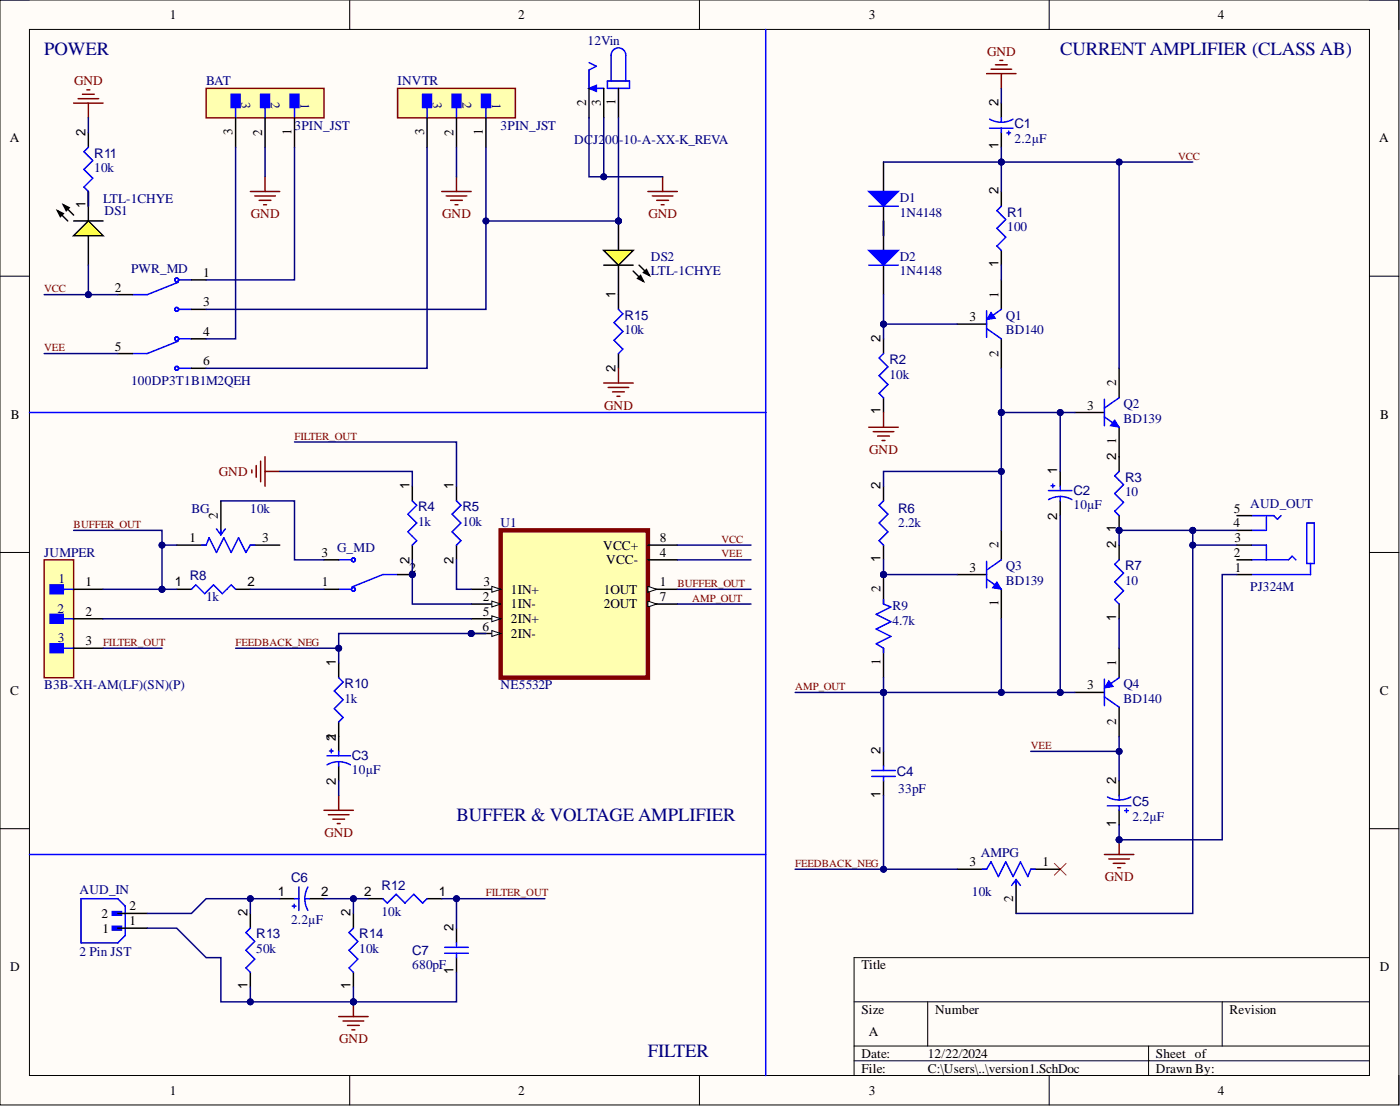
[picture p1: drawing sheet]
<svg xmlns="http://www.w3.org/2000/svg" width="241mm" height="190mm" viewBox="0 0 241 190" stroke-linecap="round" stroke-linejoin="round" font-family="sans-serif">
<defs><g id="words">
<g font-size="3.2" fill="#000080">
<text x="7.6" y="9.5">POWER</text>
<text x="182.7" y="9.5">CURRENT AMPLIFIER (CLASS AB)</text>
<text x="78.7" y="141.4">BUFFER &amp; VOLTAGE AMPLIFIER</text>
<text x="111.7" y="182">FILTER</text>
</g>
<g font-size="2.3">
<text x="29.3" y="3.3">1</text>
<text x="89.3" y="3.3">2</text>
<text x="149.7" y="3.3">3</text>
<text x="209.9" y="3.3">4</text>
<text x="14.7" y="23.3" transform="rotate(-90 14.7 23.3)">2</text>
<text x="40.1" y="23.3" transform="rotate(-90 40.1 23.3)">3</text>
<text x="45.2" y="23.3" transform="rotate(-90 45.2 23.3)">2</text>
<text x="50.3" y="23.2" transform="rotate(-90 50.3 23.2)">1</text>
<text x="73.1" y="23.3" transform="rotate(-90 73.1 23.3)">3</text>
<text x="78.2" y="23.3" transform="rotate(-90 78.2 23.3)">2</text>
<text x="83.2" y="23.2" transform="rotate(-90 83.2 23.2)">1</text>
<text x="101" y="18.3" transform="rotate(-90 101 18.3)">2</text>
<text x="103.6" y="18.2" transform="rotate(-90 103.6 18.2)">3</text>
<text x="106.1" y="18.1" transform="rotate(-90 106.1 18.1)">1</text>
<text x="172.1" y="18.3" transform="rotate(-90 172.1 18.3)">2</text>
<text x="1.7" y="24.5">A</text>
<text x="172.1" y="25.7" transform="rotate(-90 172.1 25.7)">1</text>
<text x="237.7" y="24.5">A</text>
<text x="14.7" y="35.9" transform="rotate(-90 14.7 35.9)">1</text>
<text x="172.1" y="33.5" transform="rotate(-90 172.1 33.5)">2</text>
<text x="35" y="47.7">1</text>
<text x="172.1" y="46" transform="rotate(-90 172.1 46)">1</text>
<text x="19.8" y="50.2">2</text>
<text x="35" y="52.8">3</text>
<text x="106.1" y="51.3" transform="rotate(-90 106.1 51.3)">1</text>
<text x="172.1" y="51.3" transform="rotate(-90 172.1 51.3)">1</text>
<text x="35" y="57.9">4</text>
<text x="151.8" y="58.9" transform="rotate(-90 151.8 58.9)">2</text>
<text x="167.1" y="55.3">3</text>
<text x="19.8" y="60.4">5</text>
<text x="35" y="62.9">6</text>
<text x="106.1" y="64.1" transform="rotate(-90 106.1 64.1)">2</text>
<text x="172.1" y="61.4" transform="rotate(-90 172.1 61.4)">2</text>
<text x="151.8" y="71.4" transform="rotate(-90 151.8 71.4)">1</text>
<text x="187.4" y="70.5">3</text>
<text x="192.4" y="66.5" transform="rotate(-90 192.4 66.5)">2</text>
<text x="1.9" y="72.2">B</text>
<text x="192.4" y="76.5" transform="rotate(-90 192.4 76.5)">1</text>
<text x="237.9" y="72.2">B</text>
<text x="182.2" y="81.7" transform="rotate(-90 182.2 81.7)">1</text>
<text x="192.4" y="79.2" transform="rotate(-90 192.4 79.2)">2</text>
<text x="37.6" y="89.3" transform="rotate(-90 37.6 89.3)">2</text>
<text x="70.6" y="84.2" transform="rotate(-90 70.6 84.2)">1</text>
<text x="78.2" y="84.2" transform="rotate(-90 78.2 84.2)">1</text>
<text x="151.8" y="84.2" transform="rotate(-90 151.8 84.2)">2</text>
<text x="182.2" y="89.5" transform="rotate(-90 182.2 89.5)">2</text>
<text x="212.7" y="88.3">5</text>
<text x="32.7" y="93.4">1</text>
<text x="45.2" y="93.4">3</text>
<text x="55.4" y="95.9">3</text>
<text x="104" y="94.7">VCC+</text>
<text x="113.7" y="93.4">8</text>
<text x="113.7" y="95.9">4</text>
<text x="172.1" y="94.4" transform="rotate(-90 172.1 94.4)">2</text>
<text x="192.4" y="94.4" transform="rotate(-90 192.4 94.4)">2</text>
<text x="192.4" y="91.7" transform="rotate(-90 192.4 91.7)">1</text>
<text x="212.6" y="90.8">4</text>
<text x="212.7" y="95.9">2</text>
<text x="212.8" y="93.4">3</text>
<text x="14.7" y="101">1</text>
<text x="30.1" y="101">1</text>
<text x="42.6" y="101">2</text>
<text x="55.5" y="101">1</text>
<text x="70.6" y="97.1" transform="rotate(-90 70.6 97.1)">2</text>
<text x="70.6" y="98.5">2</text>
<text x="78.2" y="97.1" transform="rotate(-90 78.2 97.1)">2</text>
<text x="83.3" y="101">3</text>
<text x="104.5" y="97.2">VCC-</text>
<text x="113.7" y="101">1</text>
<text x="151.8" y="96.8" transform="rotate(-90 151.8 96.8)">1</text>
<text x="167.1" y="98.5">3</text>
<text x="212.9" y="98.5">1</text>
<text x="14.7" y="106.1">2</text>
<text x="83.2" y="103.5">2</text>
<text x="83.2" y="106.1">5</text>
<text x="88.1" y="102.3">1IN+</text>
<text x="88.1" y="104.8">1IN-</text>
<text x="88.1" y="107.3">2IN+</text>
<text x="104.1" y="102.3">1OUT</text>
<text x="104.1" y="104.8">2OUT</text>
<text x="113.7" y="103.5">7</text>
<text x="151.8" y="102" transform="rotate(-90 151.8 102)">2</text>
<text x="172.1" y="104.4" transform="rotate(-90 172.1 104.4)">1</text>
<text x="192.4" y="106.9" transform="rotate(-90 192.4 106.9)">1</text>
<text x="14.7" y="111.1">3</text>
<text x="83.2" y="108.6">6</text>
<text x="88.1" y="109.9">2IN-</text>
<text x="1.8" y="119.7">C</text>
<text x="57.9" y="114.7" transform="rotate(-90 57.9 114.7)">1</text>
<text x="151.8" y="114.5" transform="rotate(-90 151.8 114.5)">1</text>
<text x="187.4" y="118.8">3</text>
<text x="192.4" y="114.7" transform="rotate(-90 192.4 114.7)">1</text>
<text x="237.8" y="119.7">C</text>
<text x="192.4" y="124.9" transform="rotate(-90 192.4 124.9)">2</text>
<text x="57.9" y="127.6" transform="rotate(-90 57.9 127.6)">2</text>
<text x="57.9" y="127.4" transform="rotate(-90 57.9 127.4)">1</text>
<text x="151.8" y="129.9" transform="rotate(-90 151.8 129.9)">2</text>
<text x="57.9" y="135.2" transform="rotate(-90 57.9 135.2)">2</text>
<text x="151.8" y="137.4" transform="rotate(-90 151.8 137.4)">1</text>
<text x="192.4" y="135" transform="rotate(-90 192.4 135)">2</text>
<text x="192.4" y="142.4" transform="rotate(-90 192.4 142.4)">1</text>
<text x="167.1" y="149.2">3</text>
<text x="179.7" y="149.2">1</text>
<text x="47.9" y="154.3">1</text>
<text x="55.3" y="154.3">2</text>
<text x="62.8" y="154.3">2</text>
<text x="75.6" y="154.3">1</text>
<text x="174.6" y="155.3" transform="rotate(-90 174.6 155.3)">2</text>
<text x="17.5" y="158.1">2</text>
<text x="17.7" y="160.6">1</text>
<text x="22.3" y="159.4">1</text>
<text x="22.3" y="156.8">2</text>
<text x="42.6" y="157.8" transform="rotate(-90 42.6 157.8)">2</text>
<text x="60.4" y="157.8" transform="rotate(-90 60.4 157.8)">2</text>
<text x="78.2" y="160.4" transform="rotate(-90 78.2 160.4)">2</text>
<text x="1.8" y="167.3">D</text>
<text x="78.2" y="167.8" transform="rotate(-90 78.2 167.8)">1</text>
<text x="148.5" y="167">Title</text>
<text x="237.8" y="167.3">D</text>
<text x="42.6" y="170.4" transform="rotate(-90 42.6 170.4)">1</text>
<text x="60.4" y="170.4" transform="rotate(-90 60.4 170.4)">1</text>
<text x="148.5" y="174.6">Size</text>
<text x="149.7" y="178.4">A</text>
<text x="161.2" y="174.6">Number</text>
<text x="211.9" y="174.6">Revision</text>
<text x="148.5" y="182.2">Date:</text>
<text x="148.5" y="184.7">File:</text>
<text x="159.9" y="182.2">12/22/2024</text>
<text x="159.9" y="184.7">C:\Users\..\version1.SchDoc</text>
<text x="199.2" y="182.2">Sheet of</text>
<text x="199.2" y="184.7">Drawn By:</text>
<text x="29.3" y="188.5">1</text>
<text x="89.3" y="188.5">2</text>
<text x="149.7" y="188.5">3</text>
<text x="209.9" y="188.5">4</text>
</g>
<g font-size="2.3" fill="#000080">
<text x="101.3" y="7.8">12Vin</text>
<text x="35.5" y="14.7">BAT</text>
<text x="41.6" y="17.6" transform="rotate(90 41.6 17.6)">3</text>
<text x="46.7" y="17.5" transform="rotate(90 46.7 17.5)">2</text>
<text x="51.8" y="17.7" transform="rotate(90 51.8 17.7)">1</text>
<text x="68.5" y="14.7">INVTR</text>
<text x="74.6" y="17.6" transform="rotate(90 74.6 17.6)">3</text>
<text x="79.7" y="17.5" transform="rotate(90 79.7 17.5)">2</text>
<text x="84.8" y="17.7" transform="rotate(90 84.8 17.7)">1</text>
<text x="50.8" y="22.3">3PIN_JST</text>
<text x="86.3" y="22.3">3PIN_JST</text>
<text x="174.9" y="22.1">C1</text>
<text x="16.2" y="29.7">10k</text>
<text x="16.2" y="27.1">R11</text>
<text x="99" y="24.9">DCJ2</text>
<text x="104.3" y="24.9">00</text>
<text x="106.7" y="24.9">-10-A-XX-K_REVA</text>
<text x="174.9" y="24.6">2.2µF</text>
<text x="17.8" y="35">LTL-1CHYE</text>
<text x="155.1" y="34.8">D1</text>
<text x="18" y="37">DS1</text>
<text x="155.1" y="37.3">1N4148</text>
<text x="173.6" y="39.8">100</text>
<text x="173.6" y="37.3">R1</text>
<text x="22.6" y="46.9">PWR_MD</text>
<text x="112.2" y="44.9">DS2</text>
<text x="112.2" y="47.5">LTL-1CHYE</text>
<text x="155.1" y="44.9">D2</text>
<text x="155.1" y="47.5">1N4148</text>
<text x="107.6" y="57.6">10k</text>
<text x="107.6" y="55.1">R15</text>
<text x="173.3" y="55.1">Q1</text>
<text x="173.3" y="57.6">BD140</text>
<text x="153.3" y="65.2">10k</text>
<text x="153.3" y="62.7">R2</text>
<text x="22.6" y="66.2">100DP3T1B1M2QEH</text>
<text x="193.7" y="70.3">Q2</text>
<text x="193.7" y="72.8">BD139</text>
<text x="193.9" y="83">R3</text>
<text x="33" y="88.3">BG</text>
<text x="43.1" y="88.3">10k</text>
<text x="72.1" y="88.1">R4</text>
<text x="79.7" y="88.1">R5</text>
<text x="154.8" y="88.3">R6</text>
<text x="185" y="87.7">10µF</text>
<text x="185" y="85.2">C2</text>
<text x="193.9" y="85.5">10</text>
<text x="215.5" y="87.5">AUD_OUT</text>
<text x="7.6" y="95.9">JUMPER</text>
<text x="58.1" y="95.2">G_MD</text>
<text x="72.1" y="90.6">1k</text>
<text x="79.7" y="90.6">10k</text>
<text x="86.3" y="90.8">U1</text>
<text x="154.8" y="90.8">2.2k</text>
<text x="10.1" y="100.5">1</text>
<text x="32.7" y="100">R8</text>
<text x="173.3" y="98.2">Q3</text>
<text x="173.3" y="100.7">BD139</text>
<text x="193.9" y="100.7">10</text>
<text x="193.9" y="98.2">R7</text>
<text x="215.5" y="101.8">PJ324M</text>
<text x="9.9" y="105.6">2</text>
<text x="35.5" y="103.5">1k</text>
<text x="153.8" y="107.6">4.7k</text>
<text x="153.8" y="105.1">R9</text>
<text x="10" y="110.6">3</text>
<text x="7.6" y="118.8">B3B-XH-AM(LF)(SN)(P)</text>
<text x="59.4" y="118.5">R10</text>
<text x="86.3" y="118.8">NE5532P</text>
<text x="193.7" y="118.5">Q4</text>
<text x="59.4" y="121">1k</text>
<text x="193.7" y="121">BD140</text>
<text x="60.7" y="130.9">C3</text>
<text x="60.7" y="133.4">10µF</text>
<text x="154.6" y="133.7">C4</text>
<text x="154.8" y="136.5">33pF</text>
<text x="195.2" y="141.3">2.2µF</text>
<text x="195.2" y="138.8">C5</text>
<text x="169" y="147.7">AMPG</text>
<text x="13.7" y="154">AUD_IN</text>
<text x="50.2" y="152">C6</text>
<text x="65.7" y="153.3">R12</text>
<text x="167.5" y="154.3">10k</text>
<text x="44.2" y="161.6">R13</text>
<text x="50.2" y="159.1">2.2µF</text>
<text x="61.9" y="161.6">R14</text>
<text x="65.7" y="157.8">10k</text>
<text x="13.7" y="164.7">2 Pin JST</text>
<text x="44.2" y="164.2">50k</text>
<text x="61.9" y="164.2">10k</text>
<text x="71.1" y="167">680pF</text>
<text x="71.1" y="164.4">C7</text>
</g>
<g font-size="2.3" fill="#800000">
<text x="170.1" y="9.6">GND</text>
<text x="12.8" y="14.7">GND</text>
<text x="43.2" y="37.6">GND</text>
<text x="76.2" y="37.6">GND</text>
<text x="111.8" y="37.6">GND</text>
<text x="104.1" y="70.5">GND</text>
<text x="37.7" y="82">GND</text>
<text x="149.8" y="78.2">GND</text>
<text x="55.9" y="144.1">GND</text>
<text x="190.4" y="151.7">GND</text>
<text x="58.5" y="179.7">GND</text>
</g>
<g font-size="1.9" fill="#800000">
<text x="203" y="27.5">VCC</text>
<text x="7.6" y="50.3">VCC</text>
<text x="7.6" y="60.5">VEE</text>
<text x="50.8" y="75.7">FILTER_OUT</text>
<text x="12.7" y="90.9">BUFFER_OUT</text>
<text x="124.4" y="93.5">VCC</text>
<text x="116.7" y="101.1">BUFFER_OUT</text>
<text x="124.4" y="96">VEE</text>
<text x="119.3" y="103.6">AMP_OUT</text>
<text x="17.8" y="111.2">FILTER_OUT</text>
<text x="40.6" y="111.2">FEEDBACK_NEG</text>
<text x="137.1" y="118.8">AMP_OUT</text>
<text x="177.7" y="129">VEE</text>
<text x="137.1" y="149.3">FEEDBACK_NEG</text>
<text x="83.8" y="154.4">FILTER_OUT</text>
</g>
</g></defs>
<path d="M0 0h241.1v190.3h-241.1z" fill-rule="evenodd" fill="#fffcf8"/>
<path d="M0 0h241.1v190.3h-241.1z" fill="none" stroke="#000" stroke-width=".17"/>
<path d="M5.1 5.1h230.9v180.1h-230.9z" fill-rule="evenodd" fill="#fffcf8"/>
<g fill="none" stroke="#000" stroke-width=".17">
<path d="M0 0h5.1M60.3 0v5.1M120.6 0v5.1M180.8 0v5.1M236 0h5.1v5.1M5.1 5.1h230.9v180.1h-230.9zM0 47.6h5.1M236 47.6h5.1M0 95.2h5.1M236 95.2h5.1M0 142.7h5.1M236 142.7h5.1"/>
<path d="M147.2 172.6h88.8M159.9 172.6v7.6M210.7 172.6v7.6M236 164.9h-88.8v20.3M60.3 185.2v5.1M120.6 185.2v5.1M147.2 180.2h88.8M147.2 182.7h88.8M180.8 185.2v5.1M198 180.2v5M241.1 185.2v5.1"/>
</g>
<path d="M152.3 27.9v5.1M152.3 35.5v5.1" fill="none" stroke="#000" stroke-width=".25"/>
<path d="M149.7 33h5.1l-2.5 2.5z" fill="#00f"/>
<path d="M149.7 33h5.1l-2.5 2.5zM149.7 35.5h5.1" fill="none" stroke="#00f" stroke-width=".25"/>
<path d="M152.3 38.1v5M152.3 45.7v5" fill="none" stroke="#000" stroke-width=".25"/>
<path d="M149.7 43.1h5.1l-2.5 2.6z" fill="#00f"/>
<path d="M149.7 43.1h5.1l-2.5 2.6zM149.7 45.7h5.1" fill="none" stroke="#00f" stroke-width=".25"/>
<circle cx="81.2" cy="109.1" r=".51" fill="#000080"/>
<circle cx="81.2" cy="109.1" r=".51" fill="none" stroke="#000080" stroke-width=".17"/>
<path d="M86.3 91.4h25.4v25.3h-25.4z" fill-rule="evenodd" fill="#ffffb0"/>
<path d="M86.3 91.4h25.4v25.3h-25.4z" fill="none" stroke="#800000" stroke-width=".76"/>
<path d="M81.2 101.5h5.1" fill="none" stroke="#000" stroke-width=".25"/>
<path d="M84.8 101l1.5 .5-1.5 .5z" fill="#f8fcff"/>
<path d="M84.8 101l1.5 .5-1.5 .5z" fill="none" stroke="#000" stroke-width=".17"/>
<path d="M81.2 104h5.1" fill="none" stroke="#000" stroke-width=".25"/>
<path d="M84.8 103.5l1.5 .5-1.5 .5z" fill="#f8fcff"/>
<path d="M84.8 103.5l1.5 .5-1.5 .5z" fill="none" stroke="#000" stroke-width=".17"/>
<path d="M81.2 106.6h5.1" fill="none" stroke="#000" stroke-width=".25"/>
<path d="M84.8 106.1l1.5 .5-1.5 .5z" fill="#f8fcff"/>
<path d="M84.8 106.1l1.5 .5-1.5 .5z" fill="none" stroke="#000" stroke-width=".17"/>
<path d="M81.2 109.1h5.1" fill="none" stroke="#000" stroke-width=".25"/>
<path d="M84.8 108.6l1.5 .5-1.5 .5z" fill="#f8fcff"/>
<path d="M84.8 108.6l1.5 .5-1.5 .5z" fill="none" stroke="#000" stroke-width=".17"/>
<circle cx="81.2" cy="109.1" r=".51" fill="#000080"/>
<circle cx="81.2" cy="109.1" r=".51" fill="none" stroke="#000080" stroke-width=".17"/>
<path d="M111.7 93.9h5M111.7 96.4h5M111.7 101.5h5" fill="none" stroke="#000" stroke-width=".25"/>
<path d="M111.7 101l1.5 .5-1.5 .5z" fill="#f8fcff"/>
<path d="M111.7 101l1.5 .5-1.5 .5z" fill="none" stroke="#000" stroke-width=".17"/>
<path d="M111.7 104h5" fill="none" stroke="#000" stroke-width=".25"/>
<path d="M111.7 103.5l1.5 .5-1.5 .5z" fill="#f8fcff"/>
<path d="M111.7 103.5l1.5 .5-1.5 .5z" fill="none" stroke="#000" stroke-width=".17"/>
<path d="M165 99h5M172.6 91.4v5M172.6 101.5v5.1" fill="none" stroke="#000" stroke-width=".25"/>
<path d="M170 99.7l2.6 1.8M170 96.7v4.5M172.6 96.4l-2.6 1.8" fill="none" stroke="#00f" stroke-width=".25"/>
<path d="M171.8 100.2l.8 1.3-1.5-.3z" fill="#00f"/>
<path d="M171.8 100.2l.8 1.3-1.5-.3z" fill="none" stroke="#00f" stroke-width=".17"/>
<path d="M185.3 71.1h5.1M192.9 63.4v5.1M192.9 73.6v5.1" fill="none" stroke="#000" stroke-width=".25"/>
<path d="M190.4 71.8l2.5 1.8M190.4 68.8v4.5M192.9 68.5l-2.5 1.8" fill="none" stroke="#00f" stroke-width=".25"/>
<path d="M192.1 72.3l.8 1.3-1.5-.3z" fill="#00f"/>
<path d="M192.1 72.3l.8 1.3-1.5-.3z" fill="none" stroke="#00f" stroke-width=".17"/>
<path d="M182.7 81.2v2.5M182.7 86.3v2.5M192.9 134.5v2.5M192.9 139.6v2.5" fill="none" stroke="#000" stroke-width=".25"/>
<g fill="none" stroke="#00f" stroke-width=".25">
<path d="M180.7 84.5h4.1M181.2 83.7h.6M181.5 83.4v.6M182.7 85.5l-.8 .1-1.2 .5M182.7 85.5l.9 .1 1.2 .5M182.7 83.7v.8M182.7 85.5v.8M190.9 138.8h4M190.9 137.3l.8 .3 1.2 .2M192.9 137v.8M192.9 138.8v.8M193.8 139.6h.7"/>
<path d="M194.2 139.3v.6M194.9 137.3l-.8 .3-1.2 .2"/>
</g>
<circle cx="152.3" cy="99" r=".51" fill="#000080"/>
<circle cx="152.3" cy="99" r=".51" fill="none" stroke="#000080" stroke-width=".17"/>
<path d="M152.3 99v5M152.3 111.7v5" fill="none" stroke="#000" stroke-width=".25"/>
<circle cx="152.3" cy="99" r=".51" fill="#000080"/>
<circle cx="152.3" cy="99" r=".51" fill="none" stroke="#000080" stroke-width=".17"/>
<path d="M170 53.5v4.6M170 56.6l2.6 1.8M172.6 53.3l-1.8 1.3M152.3 60.9l-.8 .8 1.5 1.5-1.5 1.5 1.5 1.5-1.5 1.6 .8 .7M152.3 86.3l-.8 .7 1.5 1.6-1.5 1.5 1.5 1.5-1.5 1.5 .8 .8M152.3 103.3v.7l1.2 .5-2.5 1.3 2.5 1.3-2.5 1.3 2.5 1.2-2.5 1.3 1.3 .8v.7M43.1 159.9l-.7 .7 1.5 1.6-1.5 1.5 1.5 1.5-1.5 1.5 .7 .8" fill="none" stroke="#00f" stroke-width=".25"/>
<path d="M152.3 58.4v2.5M165 55.8h5M172.6 48.2v5.1M172.6 58.4v5M152.3 68.5v2.6M152.3 83.7v2.6M152.3 93.9v2.5M43.1 157.3v2.6M43.1 167.5v2.5" fill="none" stroke="#000" stroke-width=".25"/>
<path d="M170.8 53.8l.8 1-1.6 .3z" fill="#00f"/>
<path d="M170.8 53.8l.8 1-1.6 .3z" fill="none" stroke="#00f" stroke-width=".17"/>
<path d="M185.3 119.3h5.1M192.9 111.7v5M192.9 121.8v5.1" fill="none" stroke="#000" stroke-width=".25"/>
<path d="M190.4 117v4.6M192.9 116.7l-1.8 1.3M190.4 120l2.5 1.8" fill="none" stroke="#00f" stroke-width=".25"/>
<path d="M191.1 117.2l.8 1.1-1.5 .2z" fill="#00f"/>
<path d="M191.1 117.2l.8 1.1-1.5 .2z" fill="none" stroke="#00f" stroke-width=".17"/>
<path d="M172.6 33v2.5M172.6 43.1v2.6M192.9 93.9v2.5M192.9 104v2.6" fill="none" stroke="#000" stroke-width=".25"/>
<path d="M172.6 35.5l-.8 .8 1.5 1.5-1.5 1.5 1.5 1.6-1.5 1.5 .8 .7M192.9 96.4l-.8 .8 1.6 1.5-1.6 1.5 1.6 1.6-1.6 1.5 .8 .7" fill="none" stroke="#00f" stroke-width=".25"/>
<circle cx="192.9" cy="91.4" r=".51" fill="#000080"/>
<circle cx="192.9" cy="91.4" r=".51" fill="none" stroke="#000080" stroke-width=".17"/>
<path d="M192.9 78.7v2.5M192.9 88.8v2.6" fill="none" stroke="#000" stroke-width=".25"/>
<circle cx="192.9" cy="91.4" r=".51" fill="#000080"/>
<circle cx="192.9" cy="91.4" r=".51" fill="none" stroke="#000080" stroke-width=".17"/>
<path d="M192.9 81.2l-.8 .8 1.6 1.5-1.6 1.5 1.6 1.5-1.6 1.6 .8 .7" fill="none" stroke="#00f" stroke-width=".25"/>
<path d="M190.4 147.2h5M191.1 147.9h3.6M191.9 148.7h2M192.6 149.5h.5M192.9 144.6v2.6" fill="none" stroke="#800000" stroke-width=".25"/>
<circle cx="192.9" cy="144.6" r=".51" fill="#000080"/>
<circle cx="192.9" cy="144.6" r=".51" fill="none" stroke="#000080" stroke-width=".17"/>
<g fill="none" stroke="#800000" stroke-width=".25">
<path d="M170 12.7h5.1M170.8 11.9h3.6M171.6 11.2h2M172.3 10.4h.5M172.6 12.7v2.5M149.7 73.6h5.1M150.5 74.3h3.6M151.3 75.1h2M152 75.9h.5M152.3 71.1v2.5M58.4 175.1h5.1M59.1 175.9h3.6"/>
<path d="M59.9 176.6h2M60.7 177.4h.5M60.9 172.6v2.5"/>
</g>
<path d="M172.6 17.8v2.5M172.6 22.8v2.6M58.4 114.2v2.5M58.4 124.3v5.1M58.4 132v2.5M60.9 157.3v2.6M63.5 154.8h2.5M73.6 154.8h2.5M60.9 167.5v2.5" fill="none" stroke="#000" stroke-width=".25"/>
<g fill="none" stroke="#00f" stroke-width=".25">
<path d="M170.6 22.1h4M170.6 20.5l.7 .4 1.3 .2M172.6 20.3v.8M172.6 22.1v.7M173.5 22.9h.7M173.9 22.6v.6M174.6 20.5l-.8 .4-1.2 .2M58.4 116.7l.7 .8-1.5 1.5 1.5 1.5-1.5 1.6 1.5 1.5-.7 .7M56.3 130.2h4.1M56.8 129.4h.6M57.1 129v.7M58.4 131.2l-1.3 .2-.7 .3"/>
<path d="M58.4 131.2l.8 .1 1.2 .4M58.4 129.4v.8M58.4 131.2v.8M60.9 159.9l-.7 .7 1.5 1.6-1.5 1.5 1.5 1.5-1.5 1.5 .7 .8M66 154.8l.7 .8 1.6-1.6 1.5 1.6 1.5-1.6 1.5 1.6 .8-.8"/>
</g>
<circle cx="60.9" cy="172.6" r=".51" fill="#000080"/>
<circle cx="60.9" cy="172.6" r=".51" fill="none" stroke="#000080" stroke-width=".17"/>
<path d="M55.8 139.6h5.1M58.4 137v2.6M56.6 140.3h3.6M57.4 141.1h2M58.1 141.9h.5" fill="none" stroke="#800000" stroke-width=".25"/>
<path d="M152.3 129.4v2.6M152.3 134.5v2.5M48.2 154.8h2.6M53.3 154.8h2.5M78.7 159.9v2.5M78.7 164.9v2.6" fill="none" stroke="#000" stroke-width=".25"/>
<g fill="none" stroke="#00f" stroke-width=".25">
<path d="M150.3 132.7h4M150.3 133.7h4M152.3 132v.7M152.3 133.7v.8M50.4 156.1h.6M50.7 155.7v.7M50.8 154.8h.7M51.5 152.8v4M52.5 154.8l.1 .8 .5 1.2M52.5 154.8h.8M53.1 152.8l-.4 .8-.2 1.2M76.6 163.2h4.1"/>
<path d="M76.6 164.2h4.1M78.7 162.4v.8M78.7 164.2v.7"/>
</g>
<path d="M181.7 148.7l2.1 2M183.8 148.7l-2.1 2" fill="none" stroke="#f00" stroke-width=".17"/>
<path d="M35.5 15.2h20.3v5.1h-20.3z" fill-rule="evenodd" fill="#ffffb0"/>
<path d="M35.5 15.2h20.3v5.1h-20.3z" fill="none" stroke="#800000" stroke-width=".25"/>
<path d="M50 16.2h1.5v2.3h-1.5z" fill-rule="evenodd" fill="#00f"/>
<path d="M50 16.2h1.5v2.3h-1.5zM50.8 18.5v1.8" fill="none" stroke="#00f" stroke-width=".25"/>
<path d="M44.9 16.2h1.5v2.3h-1.5z" fill-rule="evenodd" fill="#00f"/>
<path d="M44.9 16.2h1.5v2.3h-1.5zM45.7 18.5v1.8" fill="none" stroke="#00f" stroke-width=".25"/>
<path d="M39.8 16.2h1.6v2.3h-1.6z" fill-rule="evenodd" fill="#00f"/>
<path d="M39.8 16.2h1.6v2.3h-1.6zM40.6 18.5v1.8" fill="none" stroke="#00f" stroke-width=".25"/>
<path d="M40.6 20.3v5.1M45.7 20.3v5.1M50.8 20.3v5.1" fill="none" stroke="#000" stroke-width=".25"/>
<path d="M43.1 33h5.1M43.9 33.7h3.6M44.7 34.5h2M45.4 35.3h.5M45.7 30.4v2.6" fill="none" stroke="#800000" stroke-width=".25"/>
<path d="M7.6 96.4h5.1v20.3h-5.1z" fill-rule="evenodd" fill="#ffffb0"/>
<path d="M7.6 96.4h5.1v20.3h-5.1z" fill="none" stroke="#800000" stroke-width=".25"/>
<path d="M8.6 100.7h2.3v1.6h-2.3z" fill-rule="evenodd" fill="#00f"/>
<path d="M8.6 100.7h2.3v1.6h-2.3zM10.9 101.5h1.8" fill="none" stroke="#00f" stroke-width=".25"/>
<path d="M8.6 105.8h2.3v1.5h-2.3z" fill-rule="evenodd" fill="#00f"/>
<path d="M8.6 105.8h2.3v1.5h-2.3zM10.9 106.6h1.8" fill="none" stroke="#00f" stroke-width=".25"/>
<path d="M8.6 110.9h2.3v1.5h-2.3z" fill-rule="evenodd" fill="#00f"/>
<g fill="none" stroke="#00f" stroke-width=".25">
<path d="M30.7 48.6l-5.3 2.1h-2.6M30.7 58.8l-5.3 2.1h-2.6M30.8 53.3h2.2M30.8 48.2h2.2M30.8 58.4h2.2M30.8 63.4h2.2M71.1 86.3l.7 .7-1.5 1.6 1.5 1.5-1.5 1.5 1.5 1.5-.7 .8M78.7 86.3l.7 .7-1.5 1.6 1.5 1.5-1.5 1.5 1.5 1.5-.7 .8M8.6 110.9h2.3v1.5h-2.3zM10.9 111.7h1.8M33 101.5l.8-.8 1.5 1.6 1.5-1.6 1.5 1.6 1.5-1.6 .8 .8"/>
<circle cx="30.5" cy="53.3" r=".33"/>
<circle cx="30.5" cy="58.4" r=".33"/>
<circle cx="30.5" cy="48.2" r=".33"/>
<circle cx="30.5" cy="63.4" r=".33"/>
</g>
<g fill="none" stroke="#000" stroke-width=".25">
<path d="M20.3 50.7h2.5M33 48.2h2.5M33 53.3h2.5M33 58.4h2.5M20.3 60.9h2.5M33 63.4h2.5M71.1 83.7v2.6M71.1 93.9v2.5M78.7 83.7v2.6M78.7 93.9v2.5M12.7 101.5h5.1M12.7 106.6h5.1"/>
<path d="M12.7 111.7h5.1M30.5 101.5h2.5M40.6 101.5h2.5"/>
</g>
<path d="M44.9 79.4v3.6M45.7 78.7v5M43.4 80.9v.6M44.2 80.2v2M45.7 81.2h2.5" fill="none" stroke="#800000" stroke-width=".25"/>
<path d="M68.5 15.2h20.3v5.1h-20.3z" fill-rule="evenodd" fill="#ffffb0"/>
<path d="M68.5 15.2h20.3v5.1h-20.3z" fill="none" stroke="#800000" stroke-width=".25"/>
<path d="M83 16.2h1.5v2.3h-1.5z" fill-rule="evenodd" fill="#00f"/>
<path d="M83 16.2h1.5v2.3h-1.5zM83.8 18.5v1.8" fill="none" stroke="#00f" stroke-width=".25"/>
<path d="M77.9 16.2h1.5v2.3h-1.5z" fill-rule="evenodd" fill="#00f"/>
<path d="M77.9 16.2h1.5v2.3h-1.5zM78.7 18.5v1.8" fill="none" stroke="#00f" stroke-width=".25"/>
<path d="M72.8 16.2h1.6v2.3h-1.6z" fill-rule="evenodd" fill="#00f"/>
<path d="M72.8 16.2h1.6v2.3h-1.6zM73.6 18.5v1.8M101.5 10.8l1.3 .6-1.3 .6v3.2h2.6M104.7 14h3.8v1.2h-3.8zM105.3 9.5v4.5M107.9 9.5v4.5" fill="none" stroke="#00f" stroke-width=".25"/>
<path d="M73.6 20.3v5.1M78.7 20.3v5.1M83.8 20.3v5.1" fill="none" stroke="#000" stroke-width=".25"/>
<path d="M76.1 33h5.1M76.9 33.7h3.6M77.7 34.5h2M78.4 35.3h.5M78.7 30.4v2.6" fill="none" stroke="#800000" stroke-width=".25"/>
<path d="M101.5 15.2l1.3-.5v1z" fill="#00f"/>
<path d="M101.5 15.2l1.3-.5v1zM105.3 9.5a1.27 1.27 0 0 1 1.3-1.3 1.27 1.27 0 0 1 1.3 1.3M34.8 93.9h.7l.5-1.3 1.3 2.6 1.3-2.6 1.2 2.6 1.3-2.6 1.3 2.6 .7-1.3h.8M37.3 91.1l.8 1M38.1 91.4v.7M38.8 91.1l-.7 1M169.3 149.7h.7l.8-1.2 1.3 2.5 1.2-2.5 1.3 2.5 1.3-2.5 1.3 2.5 .5-1.3h.7M175.1 151.5l-.7 1M175.1 151.5l.8 1M175.1 151.5v.8" fill="none" stroke="#00f" stroke-width=".25"/>
<path d="M101.5 15.2v5.1M104.1 15.2v5.1M106.6 15.2v5.1M30.5 93.9h5M38.1 86.3v5.1M43.1 93.9h5.1M165 149.7h5M175.1 152.3v5M177.7 149.7h5" fill="none" stroke="#000" stroke-width=".25"/>
<path d="M111.7 33h5M112.4 33.7h3.6M113.2 34.5h2M114 35.3h.5M114.2 30.4v2.6" fill="none" stroke="#800000" stroke-width=".25"/>
<circle cx="71.1" cy="99" r=".51" fill="#000080"/>
<circle cx="71.1" cy="99" r=".51" fill="none" stroke="#000080" stroke-width=".17"/>
<g fill="none" stroke="#00f" stroke-width=".25">
<path d="M58.4 96.4h2.1M68.5 99h-2.5l-5.3 2.1M58.4 101.5h2.1"/>
<circle cx="60.9" cy="96.4" r=".33"/>
<circle cx="60.9" cy="101.5" r=".33"/>
</g>
<path d="M68.5 99h2.6" fill="none" stroke="#000" stroke-width=".25"/>
<circle cx="71.1" cy="99" r=".51" fill="#000080"/>
<circle cx="71.1" cy="99" r=".51" fill="none" stroke="#000080" stroke-width=".17"/>
<path d="M15.2 33v5.1M15.2 40.6v5.1M55.8 96.4h2.6M55.8 101.5h2.6" fill="none" stroke="#000" stroke-width=".25"/>
<path d="M12.7 40.6l2.5-2.5 2.6 2.5z" fill="#ff0"/>
<path d="M9.9 36.3l1 .5-.5 .5zM9.9 36.3l1.8 1.8M10.9 35.3l1 .5-.5 .5zM10.9 35.3l1.8 1.7M12.7 38.1h5.1M15.2 22.8v2.6M15.2 33v2.5M12.7 40.6l2.5-2.5 2.6 2.5zM106.6 50.7v2.6M106.6 60.9v2.5" fill="none" stroke="#000" stroke-width=".25"/>
<path d="M9.9 36.3l1 .5-.5 .5zM10.9 35.3l1 .5-.5 .5z" fill="#000"/>
<path d="M15.2 25.4l-.7 .7 1.5 1.6-1.5 1.5 1.5 1.5-1.5 1.5 .7 .8M106.6 53.3l.8 .7-1.6 1.6 1.6 1.5-1.6 1.5 1.6 1.5-.8 .8" fill="none" stroke="#00f" stroke-width=".25"/>
<path d="M12.7 17.8h5.1M13.5 17h3.5M14.2 16.2h2M15 15.5h.5M15.2 17.8v2.5" fill="none" stroke="#800000" stroke-width=".25"/>
<circle cx="106.6" cy="38.1" r=".51" fill="#000080"/>
<circle cx="106.6" cy="38.1" r=".51" fill="none" stroke="#000080" stroke-width=".17"/>
<path d="M106.6 38.1v5" fill="none" stroke="#000" stroke-width=".25"/>
<circle cx="106.6" cy="38.1" r=".51" fill="#000080"/>
<circle cx="106.6" cy="38.1" r=".51" fill="none" stroke="#000080" stroke-width=".17"/>
<path d="M106.6 45.7v5" fill="none" stroke="#000" stroke-width=".25"/>
<path d="M104.1 43.1h5l-2.5 2.6z" fill="#ff0"/>
<path d="M104.1 43.1h5l-2.5 2.6zM104.1 45.7h5M109.1 46.7l1.8 1.8M109.9 48l.5-.5 .5 1zM110.1 45.7l1.8 1.8M110.9 46.9l.5-.5 .5 1.1z" fill="none" stroke="#000" stroke-width=".25"/>
<path d="M109.9 48l.5-.5 .5 1zM110.9 46.9l.5-.5 .5 1.1z" fill="#000"/>
<path d="M104.1 66h5M104.8 66.7h3.6M105.6 67.5h2M106.3 68.3h.6M106.6 63.4v2.6" fill="none" stroke="#800000" stroke-width=".25"/>
<path d="M132 5.1v180.1M5.1 71.1h126.9M5.1 147.2h126.9" fill="none" stroke="#00f" stroke-width=".25"/>
<path d="M19.4 159.6h1.5v.6h-1.5z" fill-rule="evenodd" fill="#00f"/>
<path d="M19.4 159.6h1.5v.6h-1.5z" fill="none" stroke="#00f" stroke-width=".25"/>
<path d="M19.4 157h1.5v.6h-1.5z" fill-rule="evenodd" fill="#00f"/>
<path d="M215.7 96.4h6.4l.6-.6 .6 .6M215.7 88.8h3.8l.7 .6 .6-.6M215.7 93.9h2.6v2.5M218.3 88.8v2.6h-2.6M225.2 90.1h1.3v7h-1.3zM225.9 97.1v1.9h-10.2M14 154.8h6.3l1.3 1.3v5l-1.3 1.3h-6.3zM19.4 157h1.5v.6h-1.5z" fill="none" stroke="#00f" stroke-width=".25"/>
<path d="M213.2 99h2.5M213.2 96.4h2.5M213.2 93.9h2.5M213.2 91.4h2.5M213.2 88.8h2.5M20.3 159.9h5.1M20.3 157.3h5.1" fill="none" stroke="#000" stroke-width=".25"/>
<path d="M152.3 96.4v2.6" fill="none" stroke="#000080" stroke-width=".25"/>
<circle cx="152.3" cy="99" r=".51" fill="#000080"/>
<circle cx="152.3" cy="99" r=".51" fill="none" stroke="#000080" stroke-width=".17"/>
<path d="M152.3 99h12.7" fill="none" stroke="#000080" stroke-width=".25"/>
<circle cx="152.3" cy="99" r=".51" fill="#000080"/>
<circle cx="152.3" cy="99" r=".51" fill="none" stroke="#000080" stroke-width=".17"/>
<path d="M152.3 38.1v2.5M152.3 55.8v2.6" fill="none" stroke="#000080" stroke-width=".25"/>
<circle cx="152.3" cy="55.8" r=".51" fill="#000080"/>
<circle cx="152.3" cy="55.8" r=".51" fill="none" stroke="#000080" stroke-width=".17"/>
<path d="M152.3 50.7v5.1" fill="none" stroke="#000080" stroke-width=".25"/>
<circle cx="152.3" cy="55.8" r=".51" fill="#000080"/>
<circle cx="152.3" cy="55.8" r=".51" fill="none" stroke="#000080" stroke-width=".17"/>
<path d="M172.6 27.9v5.1M192.9 106.6v5.1" fill="none" stroke="#000080" stroke-width=".25"/>
<circle cx="172.6" cy="27.9" r=".51" fill="#000080"/>
<circle cx="172.6" cy="27.9" r=".51" fill="none" stroke="#000080" stroke-width=".17"/>
<path d="M172.6 25.4v2.5" fill="none" stroke="#000080" stroke-width=".25"/>
<circle cx="172.6" cy="27.9" r=".51" fill="#000080"/>
<circle cx="172.6" cy="27.9" r=".51" fill="none" stroke="#000080" stroke-width=".17"/>
<path d="M152.3 119.3v10.1" fill="none" stroke="#000080" stroke-width=".25"/>
<circle cx="152.3" cy="119.3" r=".51" fill="#000080"/>
<circle cx="152.3" cy="119.3" r=".51" fill="none" stroke="#000080" stroke-width=".17"/>
<path d="M213.2 99h-2.5v45.6h-17.8" fill="none" stroke="#000080" stroke-width=".25"/>
<circle cx="192.9" cy="144.6" r=".51" fill="#000080"/>
<circle cx="192.9" cy="144.6" r=".51" fill="none" stroke="#000080" stroke-width=".17"/>
<path d="M172.6 45.7v2.5M76.1 154.8h2.6v5.1" fill="none" stroke="#000080" stroke-width=".25"/>
<circle cx="78.7" cy="154.8" r=".51" fill="#000080"/>
<circle cx="78.7" cy="154.8" r=".51" fill="none" stroke="#000080" stroke-width=".17"/>
<path d="M78.7 167.5v5.1h-17.8" fill="none" stroke="#000080" stroke-width=".25"/>
<circle cx="60.9" cy="172.6" r=".51" fill="#000080"/>
<circle cx="60.9" cy="172.6" r=".51" fill="none" stroke="#000080" stroke-width=".17"/>
<path d="M60.9 170v2.6" fill="none" stroke="#000080" stroke-width=".25"/>
<circle cx="60.9" cy="172.6" r=".51" fill="#000080"/>
<circle cx="60.9" cy="172.6" r=".51" fill="none" stroke="#000080" stroke-width=".17"/>
<path d="M60.9 154.8v2.5" fill="none" stroke="#000080" stroke-width=".25"/>
<circle cx="60.9" cy="154.8" r=".51" fill="#000080"/>
<circle cx="60.9" cy="154.8" r=".51" fill="none" stroke="#000080" stroke-width=".17"/>
<path d="M43.1 170v2.6" fill="none" stroke="#000080" stroke-width=".25"/>
<circle cx="43.1" cy="172.6" r=".51" fill="#000080"/>
<circle cx="43.1" cy="172.6" r=".51" fill="none" stroke="#000080" stroke-width=".17"/>
<path d="M43.1 154.8v2.5" fill="none" stroke="#000080" stroke-width=".25"/>
<circle cx="43.1" cy="154.8" r=".51" fill="#000080"/>
<circle cx="43.1" cy="154.8" r=".51" fill="none" stroke="#000080" stroke-width=".17"/>
<path d="M152.3 137v12.7h12.7" fill="none" stroke="#000080" stroke-width=".25"/>
<circle cx="152.3" cy="149.7" r=".51" fill="#000080"/>
<circle cx="152.3" cy="149.7" r=".51" fill="none" stroke="#000080" stroke-width=".17"/>
<path d="M78.7 154.8h15.2" fill="none" stroke="#000080" stroke-width=".25"/>
<circle cx="78.7" cy="154.8" r=".51" fill="#000080"/>
<circle cx="78.7" cy="154.8" r=".51" fill="none" stroke="#000080" stroke-width=".17"/>
<path d="M152.3 55.8h12.7" fill="none" stroke="#000080" stroke-width=".25"/>
<circle cx="152.3" cy="55.8" r=".51" fill="#000080"/>
<circle cx="152.3" cy="55.8" r=".51" fill="none" stroke="#000080" stroke-width=".17"/>
<path d="M172.6 63.4v7.7" fill="none" stroke="#000080" stroke-width=".25"/>
<circle cx="172.6" cy="71.1" r=".51" fill="#000080"/>
<circle cx="172.6" cy="71.1" r=".51" fill="none" stroke="#000080" stroke-width=".17"/>
<path d="M182.7 88.8v30.5" fill="none" stroke="#000080" stroke-width=".25"/>
<circle cx="182.7" cy="119.3" r=".51" fill="#000080"/>
<circle cx="182.7" cy="119.3" r=".51" fill="none" stroke="#000080" stroke-width=".17"/>
<path d="M182.7 71.1v10.1" fill="none" stroke="#000080" stroke-width=".25"/>
<circle cx="182.7" cy="71.1" r=".51" fill="#000080"/>
<circle cx="182.7" cy="71.1" r=".51" fill="none" stroke="#000080" stroke-width=".17"/>
<path d="M205.6 91.4h-12.7v2.5" fill="none" stroke="#000080" stroke-width=".25"/>
<circle cx="192.9" cy="91.4" r=".51" fill="#000080"/>
<circle cx="192.9" cy="91.4" r=".51" fill="none" stroke="#000080" stroke-width=".17"/>
<circle cx="205.6" cy="91.4" r=".51" fill="#000080"/>
<circle cx="205.6" cy="91.4" r=".51" fill="none" stroke="#000080" stroke-width=".17"/>
<path d="M192.9 27.9v35.5" fill="none" stroke="#000080" stroke-width=".25"/>
<circle cx="192.9" cy="27.9" r=".51" fill="#000080"/>
<circle cx="192.9" cy="27.9" r=".51" fill="none" stroke="#000080" stroke-width=".17"/>
<path d="M58.4 134.5v2.5M137.1 149.7h15.2" fill="none" stroke="#000080" stroke-width=".25"/>
<circle cx="152.3" cy="149.7" r=".51" fill="#000080"/>
<circle cx="152.3" cy="149.7" r=".51" fill="none" stroke="#000080" stroke-width=".17"/>
<path d="M137.1 119.3h15.2" fill="none" stroke="#000080" stroke-width=".25"/>
<circle cx="152.3" cy="119.3" r=".51" fill="#000080"/>
<circle cx="152.3" cy="119.3" r=".51" fill="none" stroke="#000080" stroke-width=".17"/>
<path d="M172.6 15.2v2.6M172.6 81.2h-20.3v2.5" fill="none" stroke="#000080" stroke-width=".25"/>
<circle cx="172.6" cy="81.2" r=".51" fill="#000080"/>
<circle cx="172.6" cy="81.2" r=".51" fill="none" stroke="#000080" stroke-width=".17"/>
<path d="M152.3 27.9h53.3" fill="none" stroke="#000080" stroke-width=".25"/>
<circle cx="172.6" cy="27.9" r=".51" fill="#000080"/>
<circle cx="172.6" cy="27.9" r=".51" fill="none" stroke="#000080" stroke-width=".17"/>
<circle cx="192.9" cy="27.9" r=".51" fill="#000080"/>
<circle cx="192.9" cy="27.9" r=".51" fill="none" stroke="#000080" stroke-width=".17"/>
<path d="M172.6 71.1h12.7" fill="none" stroke="#000080" stroke-width=".25"/>
<circle cx="172.6" cy="71.1" r=".51" fill="#000080"/>
<circle cx="172.6" cy="71.1" r=".51" fill="none" stroke="#000080" stroke-width=".17"/>
<circle cx="182.7" cy="71.1" r=".51" fill="#000080"/>
<circle cx="182.7" cy="71.1" r=".51" fill="none" stroke="#000080" stroke-width=".17"/>
<path d="M172.6 71.1v20.3" fill="none" stroke="#000080" stroke-width=".25"/>
<circle cx="172.6" cy="71.1" r=".51" fill="#000080"/>
<circle cx="172.6" cy="71.1" r=".51" fill="none" stroke="#000080" stroke-width=".17"/>
<circle cx="172.6" cy="81.2" r=".51" fill="#000080"/>
<circle cx="172.6" cy="81.2" r=".51" fill="none" stroke="#000080" stroke-width=".17"/>
<path d="M116.7 104h12.7M152.3 119.3h20.3" fill="none" stroke="#000080" stroke-width=".25"/>
<circle cx="152.3" cy="119.3" r=".51" fill="#000080"/>
<circle cx="152.3" cy="119.3" r=".51" fill="none" stroke="#000080" stroke-width=".17"/>
<circle cx="172.6" cy="119.3" r=".51" fill="#000080"/>
<circle cx="172.6" cy="119.3" r=".51" fill="none" stroke="#000080" stroke-width=".17"/>
<path d="M172.6 106.6v12.7h12.7" fill="none" stroke="#000080" stroke-width=".25"/>
<circle cx="172.6" cy="119.3" r=".51" fill="#000080"/>
<circle cx="172.6" cy="119.3" r=".51" fill="none" stroke="#000080" stroke-width=".17"/>
<circle cx="182.7" cy="119.3" r=".51" fill="#000080"/>
<circle cx="182.7" cy="119.3" r=".51" fill="none" stroke="#000080" stroke-width=".17"/>
<path d="M152.3 116.7v2.6" fill="none" stroke="#000080" stroke-width=".25"/>
<circle cx="152.3" cy="119.3" r=".51" fill="#000080"/>
<circle cx="152.3" cy="119.3" r=".51" fill="none" stroke="#000080" stroke-width=".17"/>
<path d="M116.7 96.4h12.7M116.7 93.9h12.7M55.8 154.8h7.7" fill="none" stroke="#000080" stroke-width=".25"/>
<circle cx="60.9" cy="154.8" r=".51" fill="#000080"/>
<circle cx="60.9" cy="154.8" r=".51" fill="none" stroke="#000080" stroke-width=".17"/>
<path d="M50.8 76.1h27.9v7.6M48.2 81.2h22.9v2.5M78.7 96.4v5.1h2.5M17.8 101.5h10.1M17.8 106.6h63.4M17.8 111.7h10.1M116.7 101.5h12.7" fill="none" stroke="#000080" stroke-width=".25"/>
<circle cx="27.9" cy="101.5" r=".51" fill="#000080"/>
<circle cx="27.9" cy="101.5" r=".51" fill="none" stroke="#000080" stroke-width=".17"/>
<path d="M12.7 91.4h15.2v10.1" fill="none" stroke="#000080" stroke-width=".25"/>
<circle cx="27.9" cy="101.5" r=".51" fill="#000080"/>
<circle cx="27.9" cy="101.5" r=".51" fill="none" stroke="#000080" stroke-width=".17"/>
<circle cx="27.9" cy="93.9" r=".51" fill="#000080"/>
<circle cx="27.9" cy="93.9" r=".51" fill="none" stroke="#000080" stroke-width=".17"/>
<path d="M27.9 101.5h2.6" fill="none" stroke="#000080" stroke-width=".25"/>
<circle cx="27.9" cy="101.5" r=".51" fill="#000080"/>
<circle cx="27.9" cy="101.5" r=".51" fill="none" stroke="#000080" stroke-width=".17"/>
<path d="M71.1 96.4v7.6h10.1" fill="none" stroke="#000080" stroke-width=".25"/>
<circle cx="71.1" cy="99" r=".51" fill="#000080"/>
<circle cx="71.1" cy="99" r=".51" fill="none" stroke="#000080" stroke-width=".17"/>
<path d="M40.6 25.4v33h-5.1M45.7 25.4v5M73.6 25.4v38h-38.1M78.7 25.4v5M7.6 60.9h12.7M27.9 93.9h2.6" fill="none" stroke="#000080" stroke-width=".25"/>
<circle cx="27.9" cy="93.9" r=".51" fill="#000080"/>
<circle cx="27.9" cy="93.9" r=".51" fill="none" stroke="#000080" stroke-width=".17"/>
<path d="M15.2 33v2.5M50.8 25.4v22.8h-15.3M15.2 45.7v5M38.1 86.3h12.7v10.1h5M43.1 101.5h12.7" fill="none" stroke="#000080" stroke-width=".25"/>
<circle cx="15.2" cy="50.7" r=".51" fill="#000080"/>
<circle cx="15.2" cy="50.7" r=".51" fill="none" stroke="#000080" stroke-width=".17"/>
<path d="M7.6 50.7h12.7" fill="none" stroke="#000080" stroke-width=".25"/>
<circle cx="15.2" cy="50.7" r=".51" fill="#000080"/>
<circle cx="15.2" cy="50.7" r=".51" fill="none" stroke="#000080" stroke-width=".17"/>
<path d="M15.2 20.3v2.5M101.5 20.3v10.1h12.7" fill="none" stroke="#000080" stroke-width=".25"/>
<circle cx="104.1" cy="30.4" r=".51" fill="#000080"/>
<circle cx="104.1" cy="30.4" r=".51" fill="none" stroke="#000080" stroke-width=".17"/>
<path d="M48.2 154.8h-12.7l-2.5 2.5h-7.6" fill="none" stroke="#000080" stroke-width=".25"/>
<circle cx="43.1" cy="154.8" r=".51" fill="#000080"/>
<circle cx="43.1" cy="154.8" r=".51" fill="none" stroke="#000080" stroke-width=".17"/>
<path d="M25.4 159.9h5.1l5 5h2.6v7.7h22.8" fill="none" stroke="#000080" stroke-width=".25"/>
<circle cx="43.1" cy="172.6" r=".51" fill="#000080"/>
<circle cx="43.1" cy="172.6" r=".51" fill="none" stroke="#000080" stroke-width=".17"/>
<circle cx="60.9" cy="172.6" r=".51" fill="#000080"/>
<circle cx="60.9" cy="172.6" r=".51" fill="none" stroke="#000080" stroke-width=".17"/>
<path d="M192.9 126.9v2.5h-15.2" fill="none" stroke="#000080" stroke-width=".25"/>
<circle cx="192.9" cy="129.4" r=".51" fill="#000080"/>
<circle cx="192.9" cy="129.4" r=".51" fill="none" stroke="#000080" stroke-width=".17"/>
<path d="M192.9 129.4v5.1" fill="none" stroke="#000080" stroke-width=".25"/>
<circle cx="192.9" cy="129.4" r=".51" fill="#000080"/>
<circle cx="192.9" cy="129.4" r=".51" fill="none" stroke="#000080" stroke-width=".17"/>
<path d="M192.9 142.1v2.5" fill="none" stroke="#000080" stroke-width=".25"/>
<circle cx="192.9" cy="144.6" r=".51" fill="#000080"/>
<circle cx="192.9" cy="144.6" r=".51" fill="none" stroke="#000080" stroke-width=".17"/>
<path d="M205.6 93.9h7.6" fill="none" stroke="#000080" stroke-width=".25"/>
<circle cx="205.6" cy="93.9" r=".51" fill="#000080"/>
<circle cx="205.6" cy="93.9" r=".51" fill="none" stroke="#000080" stroke-width=".17"/>
<path d="M205.6 91.4h7.6" fill="none" stroke="#000080" stroke-width=".25"/>
<circle cx="205.6" cy="91.4" r=".51" fill="#000080"/>
<circle cx="205.6" cy="91.4" r=".51" fill="none" stroke="#000080" stroke-width=".17"/>
<path d="M205.6 91.4v65.9h-30.5" fill="none" stroke="#000080" stroke-width=".25"/>
<circle cx="205.6" cy="93.9" r=".51" fill="#000080"/>
<circle cx="205.6" cy="93.9" r=".51" fill="none" stroke="#000080" stroke-width=".17"/>
<circle cx="205.6" cy="91.4" r=".51" fill="#000080"/>
<circle cx="205.6" cy="91.4" r=".51" fill="none" stroke="#000080" stroke-width=".17"/>
<path d="M104.1 20.3v10.1" fill="none" stroke="#000080" stroke-width=".25"/>
<circle cx="104.1" cy="30.4" r=".51" fill="#000080"/>
<circle cx="104.1" cy="30.4" r=".51" fill="none" stroke="#000080" stroke-width=".17"/>
<path d="M106.6 20.3v17.8" fill="none" stroke="#000080" stroke-width=".25"/>
<circle cx="106.6" cy="38.1" r=".51" fill="#000080"/>
<circle cx="106.6" cy="38.1" r=".51" fill="none" stroke="#000080" stroke-width=".17"/>
<path d="M83.8 25.4v27.9h-48.3" fill="none" stroke="#000080" stroke-width=".25"/>
<circle cx="83.8" cy="38.1" r=".51" fill="#000080"/>
<circle cx="83.8" cy="38.1" r=".51" fill="none" stroke="#000080" stroke-width=".17"/>
<path d="M83.8 38.1h22.8" fill="none" stroke="#000080" stroke-width=".25"/>
<circle cx="83.8" cy="38.1" r=".51" fill="#000080"/>
<circle cx="83.8" cy="38.1" r=".51" fill="none" stroke="#000080" stroke-width=".17"/>
<circle cx="106.6" cy="38.1" r=".51" fill="#000080"/>
<circle cx="106.6" cy="38.1" r=".51" fill="none" stroke="#000080" stroke-width=".17"/>
<path d="M40.6 111.7h17.8" fill="none" stroke="#000080" stroke-width=".25"/>
<circle cx="58.4" cy="111.7" r=".51" fill="#000080"/>
<circle cx="58.4" cy="111.7" r=".51" fill="none" stroke="#000080" stroke-width=".17"/>
<path d="M83.8 109.1h-25.4v5.1" fill="none" stroke="#000080" stroke-width=".25"/>
<circle cx="58.4" cy="111.7" r=".51" fill="#000080"/>
<circle cx="58.4" cy="111.7" r=".51" fill="none" stroke="#000080" stroke-width=".17"/>
<circle cx="81.2" cy="109.1" r=".51" fill="#000080"/>
<circle cx="81.2" cy="109.1" r=".51" fill="none" stroke="#000080" stroke-width=".17"/>
<use href="#words"/>
</svg>
